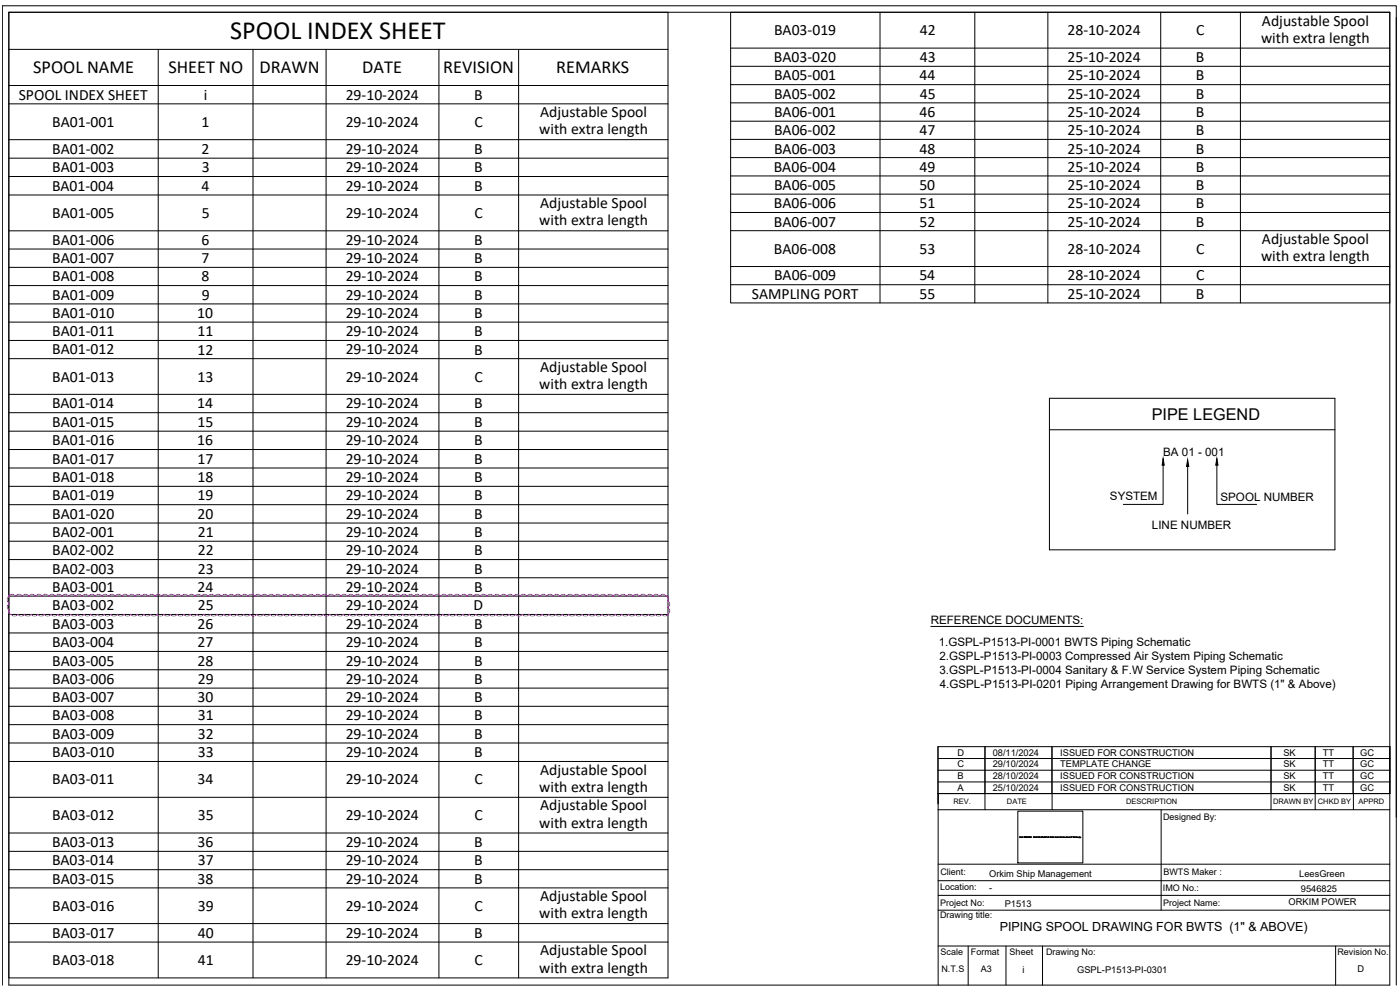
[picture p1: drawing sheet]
<svg xmlns="http://www.w3.org/2000/svg" width="420mm" height="297mm" viewBox="0 0 420 297" stroke-linecap="round" stroke-linejoin="round" font-family="sans-serif">
<defs><g id="words">
<text font-size="7.8" x="69.1" y="11.7">SPOOL INDEX SHEET</text>
<g font-size="5.5">
<text x="10" y="22">SPOOL NAME</text>
<text x="50.6" y="22">SHEET NO</text>
<text x="77.9" y="22">DRAWN</text>
<text x="108.7" y="22">DATE</text>
<text x="133" y="22">REVISION</text>
<text x="166.9" y="22">REMARKS</text>
</g>
<text font-size="4.9" x="345.7" y="126">PIPE LEGEND</text>
<g font-size="4.7">
<text x="232.3" y="10.5">BA03-019</text>
<text x="276" y="10.6">42</text>
<text x="320.4" y="10.5">28-10-2024</text>
<text x="359" y="10.5">C</text>
<text x="378.7" y="7.7">Adjustable Spool</text>
<text x="378.4" y="12.8">with extra length</text>
<text x="232.3" y="18.7">BA03-020</text>
<text x="276" y="18.7">43</text>
<text x="320.4" y="18.7">25-10-2024</text>
<text x="358.9" y="18.7">B</text>
<text x="5.6" y="29.9">SPOOL INDEX SHEET</text>
<text x="61.2" y="29.9">i</text>
<text x="103.7" y="29.9">29-10-2024</text>
<text x="142.3" y="29.9">B</text>
<text x="232.3" y="24.1">BA05-001</text>
<text x="232.3" y="29.6">BA05-002</text>
<text x="276" y="24.1">44</text>
<text x="276" y="29.6">45</text>
<text x="320.4" y="24.1">25-10-2024</text>
<text x="320.4" y="29.6">25-10-2024</text>
<text x="358.9" y="24.1">B</text>
<text x="358.9" y="29.6">B</text>
<text x="162.1" y="35.1">Adjustable Spool</text>
<text x="232.3" y="35.1">BA06-001</text>
<text x="276" y="35.1">46</text>
<text x="320.4" y="35.1">25-10-2024</text>
<text x="358.9" y="35.1">B</text>
<text x="15.7" y="38">BA01-001</text>
<text x="60.4" y="38">1</text>
<text x="103.7" y="38">29-10-2024</text>
<text x="142.4" y="38">C</text>
<text x="161.8" y="40.3">with extra length</text>
<text x="232.3" y="40.6">BA06-002</text>
<text x="276" y="40.6">47</text>
<text x="320.4" y="40.6">25-10-2024</text>
<text x="358.9" y="40.6">B</text>
<text x="15.7" y="46.1">BA01-002</text>
<text x="60.5" y="46.2">2</text>
<text x="103.7" y="46.1">29-10-2024</text>
<text x="142.3" y="46.1">B</text>
<text x="232.3" y="46.1">BA06-003</text>
<text x="276" y="46.1">48</text>
<text x="320.4" y="46.1">25-10-2024</text>
<text x="358.9" y="46.1">B</text>
<text x="15.7" y="51.7">BA01-003</text>
<text x="60.6" y="51.7">3</text>
<text x="103.7" y="51.7">29-10-2024</text>
<text x="142.3" y="51.7">B</text>
<text x="232.2" y="51.5">BA06-004</text>
<text x="276" y="51.5">49</text>
<text x="320.4" y="51.5">25-10-2024</text>
<text x="358.9" y="51.5">B</text>
<text x="15.6" y="57.2">BA01-004</text>
<text x="60.5" y="57.2">4</text>
<text x="103.7" y="57.2">29-10-2024</text>
<text x="142.3" y="57.2">B</text>
<text x="232.3" y="57">BA06-005</text>
<text x="275.9" y="57">50</text>
<text x="320.4" y="57">25-10-2024</text>
<text x="358.9" y="57">B</text>
<text x="15.7" y="65.4">BA01-005</text>
<text x="60.6" y="65.4">5</text>
<text x="103.7" y="65.4">29-10-2024</text>
<text x="142.4" y="65.4">C</text>
<text x="162.1" y="62.4">Adjustable Spool</text>
<text x="232.3" y="62.5">BA06-006</text>
<text x="276" y="62.5">51</text>
<text x="320.4" y="62.5">25-10-2024</text>
<text x="358.9" y="62.5">B</text>
<text x="161.8" y="67.6">with extra length</text>
<text x="232.3" y="68">BA06-007</text>
<text x="276" y="68">52</text>
<text x="320.4" y="68">25-10-2024</text>
<text x="358.9" y="68">B</text>
<text x="15.6" y="73.5">BA01-006</text>
<text x="60.5" y="73.5">6</text>
<text x="103.7" y="73.5">29-10-2024</text>
<text x="142.3" y="73.5">B</text>
<text x="232.3" y="76.1">BA06-008</text>
<text x="276" y="76.1">53</text>
<text x="320.4" y="76.1">28-10-2024</text>
<text x="359" y="76.1">C</text>
<text x="378.7" y="73.2">Adjustable Spool</text>
<text x="15.6" y="79">BA01-007</text>
<text x="60.5" y="79">7</text>
<text x="103.7" y="79">29-10-2024</text>
<text x="142.3" y="79">B</text>
<text x="378.4" y="78.4">with extra length</text>
<text x="15.6" y="84.5">BA01-008</text>
<text x="15.7" y="89.9">BA01-009</text>
<text x="60.5" y="84.5">8</text>
<text x="60.6" y="89.9">9</text>
<text x="103.7" y="84.5">29-10-2024</text>
<text x="103.7" y="89.9">29-10-2024</text>
<text x="142.3" y="84.5">B</text>
<text x="142.3" y="89.9">B</text>
<text x="225.7" y="89.7">SAMPLING PORT</text>
<text x="232.3" y="84.2">BA06-009</text>
<text x="275.9" y="84.2">54</text>
<text x="276" y="89.7">55</text>
<text x="320.4" y="84.2">28-10-2024</text>
<text x="320.4" y="89.7">25-10-2024</text>
<text x="358.9" y="89.7">B</text>
<text x="359" y="84.2">C</text>
<text x="15.6" y="95.4">BA01-010</text>
<text x="59.2" y="95.4">10</text>
<text x="103.7" y="95.4">29-10-2024</text>
<text x="142.3" y="95.4">B</text>
<text x="15.7" y="100.9">BA01-011</text>
<text x="59.3" y="100.9">11</text>
<text x="103.7" y="100.9">29-10-2024</text>
<text x="142.3" y="100.9">B</text>
<text x="15.7" y="106.3">BA01-012</text>
<text x="59.3" y="106.4">12</text>
<text x="103.7" y="106.3">29-10-2024</text>
<text x="142.3" y="106.4">B</text>
<text x="162.1" y="111.5">Adjustable Spool</text>
<text x="15.7" y="114.5">BA01-013</text>
<text x="59.3" y="114.5">13</text>
<text x="103.7" y="114.5">29-10-2024</text>
<text x="142.4" y="114.5">C</text>
<text x="161.8" y="116.8">with extra length</text>
<text x="15.6" y="122.6">BA01-014</text>
<text x="59.2" y="122.6">14</text>
<text x="103.7" y="122.6">29-10-2024</text>
<text x="142.3" y="122.6">B</text>
<text x="15.7" y="128.1">BA01-015</text>
<text x="59.3" y="128.1">15</text>
<text x="103.7" y="128.1">29-10-2024</text>
<text x="142.3" y="128.1">B</text>
<text x="15.6" y="133.6">BA01-016</text>
<text x="59.2" y="133.6">16</text>
<text x="103.7" y="133.6">29-10-2024</text>
<text x="142.3" y="133.6">B</text>
<text x="15.6" y="139.1">BA01-017</text>
<text x="59.3" y="139.1">17</text>
<text x="103.7" y="139.1">29-10-2024</text>
<text x="142.3" y="139.1">B</text>
<text x="15.6" y="144.7">BA01-018</text>
<text x="59.3" y="144.7">18</text>
<text x="103.7" y="144.7">29-10-2024</text>
<text x="142.3" y="144.7">B</text>
<text x="15.6" y="155.7">BA01-020</text>
<text x="15.7" y="150.2">BA01-019</text>
<text x="59.3" y="150.2">19</text>
<text x="59.3" y="155.7">20</text>
<text x="103.7" y="150.2">29-10-2024</text>
<text x="103.7" y="155.7">29-10-2024</text>
<text x="142.3" y="150.2">B</text>
<text x="142.3" y="155.7">B</text>
<text x="15.7" y="161.2">BA02-001</text>
<text x="59.3" y="161.2">21</text>
<text x="103.7" y="161.2">29-10-2024</text>
<text x="142.3" y="161.2">B</text>
<text x="15.7" y="166.6">BA02-002</text>
<text x="59.3" y="166.7">22</text>
<text x="103.7" y="166.6">29-10-2024</text>
<text x="142.3" y="166.6">B</text>
<text x="15.7" y="172.1">BA02-003</text>
<text x="59.3" y="172.1">23</text>
<text x="103.7" y="172.1">29-10-2024</text>
<text x="142.3" y="172.1">B</text>
<text x="15.7" y="177.6">BA03-001</text>
<text x="59.3" y="177.6">24</text>
<text x="103.7" y="177.6">29-10-2024</text>
<text x="142.3" y="177.6">B</text>
<text x="15.7" y="183.1">BA03-002</text>
<text x="59.3" y="183.1">25</text>
<text x="103.7" y="183.1">29-10-2024</text>
<text x="142.1" y="183.1">D</text>
<text x="15.7" y="188.6">BA03-003</text>
<text x="59.3" y="188.6">26</text>
<text x="103.7" y="188.6">29-10-2024</text>
<text x="142.3" y="188.6">B</text>
<text x="15.6" y="194.2">BA03-004</text>
<text x="59.3" y="194.2">27</text>
<text x="103.7" y="194.2">29-10-2024</text>
<text x="142.3" y="194.2">B</text>
<text x="15.7" y="199.7">BA03-005</text>
<text x="59.3" y="199.7">28</text>
<text x="103.7" y="199.7">29-10-2024</text>
<text x="142.3" y="199.7">B</text>
<text x="15.6" y="205.2">BA03-006</text>
<text x="59.3" y="205.2">29</text>
<text x="103.7" y="205.2">29-10-2024</text>
<text x="142.3" y="205.2">B</text>
<text x="15.6" y="210.7">BA03-007</text>
<text x="59.3" y="210.7">30</text>
<text x="103.7" y="210.7">29-10-2024</text>
<text x="142.3" y="210.7">B</text>
<text x="15.6" y="216.2">BA03-008</text>
<text x="15.7" y="221.7">BA03-009</text>
<text x="59.3" y="216.2">31</text>
<text x="59.3" y="221.7">32</text>
<text x="103.7" y="216.2">29-10-2024</text>
<text x="103.7" y="221.7">29-10-2024</text>
<text x="142.3" y="216.2">B</text>
<text x="142.3" y="221.7">B</text>
<text x="15.6" y="227.2">BA03-010</text>
<text x="59.4" y="227.2">33</text>
<text x="103.7" y="227.2">29-10-2024</text>
<text x="142.3" y="227.2">B</text>
<text x="162.1" y="232.5">Adjustable Spool</text>
<text x="15.7" y="235.3">BA03-011</text>
<text x="59.3" y="235.3">34</text>
<text x="103.7" y="235.3">29-10-2024</text>
<text x="142.4" y="235.3">C</text>
<text x="161.8" y="237.6">with extra length</text>
<text x="162.1" y="243.2">Adjustable Spool</text>
<text x="15.7" y="246.1">BA03-012</text>
<text x="59.3" y="246.1">35</text>
<text x="103.7" y="246.1">29-10-2024</text>
<text x="142.4" y="246.1">C</text>
<text x="161.8" y="248.4">with extra length</text>
<text x="15.7" y="254.2">BA03-013</text>
<text x="59.3" y="254.2">36</text>
<text x="103.7" y="254.2">29-10-2024</text>
<text x="142.3" y="254.2">B</text>
<text x="15.6" y="259.7">BA03-014</text>
<text x="59.3" y="259.7">37</text>
<text x="103.7" y="259.7">29-10-2024</text>
<text x="142.3" y="259.7">B</text>
<text x="15.7" y="265.1">BA03-015</text>
<text x="59.3" y="265.1">38</text>
<text x="103.7" y="265.1">29-10-2024</text>
<text x="142.3" y="265.2">B</text>
<text x="15.6" y="273.3">BA03-016</text>
<text x="59.3" y="273.3">39</text>
<text x="103.7" y="273.3">29-10-2024</text>
<text x="142.4" y="273.3">C</text>
<text x="161.8" y="275.5">with extra length</text>
<text x="162.1" y="270.3">Adjustable Spool</text>
<text x="15.6" y="281.4">BA03-017</text>
<text x="59.4" y="281.4">40</text>
<text x="103.7" y="281.4">29-10-2024</text>
<text x="142.3" y="281.4">B</text>
<text x="162.1" y="286.6">Adjustable Spool</text>
<text x="15.6" y="289.5">BA03-018</text>
<text x="59.4" y="289.5">41</text>
<text x="103.7" y="289.5">29-10-2024</text>
<text x="142.4" y="289.5">C</text>
<text x="161.8" y="291.8">with extra length</text>
</g>
<text font-size="3.8" x="300" y="279.4">PIPING SPOOL DRAWING FOR BWTS (1&quot; &amp; ABOVE)</text>
<g font-size="3.5">
<text x="349.1" y="136.8">BA 01 - 001</text>
<text x="333.1" y="150">SYSTEM</text>
<text x="366.3" y="150.3">SPOOL NUMBER</text>
<text x="345.7" y="158.6">LINE NUMBER</text>
<text x="279.3" y="187.2">REFERENCE DOCUMENTS:</text>
<text x="281.7" y="193.7">1.GSPL-P1513-PI-0001 BWTS Piping Schematic</text>
<text x="282" y="197.9">2.GSPL-P1513-PI-0003 Compressed Air System Piping Schematic</text>
<text x="281.9" y="202.1">3.GSPL-P1513-PI-0004 Sanitary &amp; F.W Service System Piping Schematic</text>
<text x="282.1" y="206.3">4.GSPL-P1513-PI-0201 Piping Arrangement Drawing for BWTS (1&quot; &amp; Above)</text>
</g>
<g font-size="2.8">
<text x="287.4" y="226.7">D</text>
<text x="297.9" y="226.7">08/11/2024</text>
<text x="318.2" y="226.7">ISSUED FOR CONSTRUCTION</text>
<text x="385.2" y="226.7">SK</text>
<text x="397" y="226.7">TT</text>
<text x="408.2" y="226.7">GC</text>
<text x="287.4" y="233.8">B</text>
<text x="287.4" y="230.3">C</text>
<text x="297.9" y="233.8">28/10/2024</text>
<text x="297.9" y="230.3">29/10/2024</text>
<text x="318.2" y="233.8">ISSUED FOR CONSTRUCTION</text>
<text x="318.2" y="230.3">TEMPLATE CHANGE</text>
<text x="385.2" y="233.8">SK</text>
<text x="385.2" y="230.3">SK</text>
<text x="397" y="233.8">TT</text>
<text x="397" y="230.3">TT</text>
<text x="408.2" y="233.8">GC</text>
<text x="408.2" y="230.3">GC</text>
<text x="287.4" y="237.2">A</text>
<text x="297.9" y="237.2">25/10/2024</text>
<text x="318.2" y="237.2">ISSUED FOR CONSTRUCTION</text>
<text x="385.2" y="237.2">SK</text>
<text x="397" y="237.2">TT</text>
<text x="408.2" y="237.2">GC</text>
<text x="296.9" y="263.1">Orkim Ship Management</text>
<text x="389.9" y="263.1">LeesGreen</text>
<text x="296.9" y="267.3">-</text>
<text x="390.4" y="267.5">9546825</text>
<text x="301.5" y="272">P1513</text>
<text x="386.7" y="271.7">ORKIM POWER</text>
<text x="306.9" y="291.8">i</text>
<text x="323.3" y="291.8">GSPL-P1513-PI-0301</text>
<text x="407.4" y="291.8">D</text>
</g>
<g font-size="2.7">
<text x="349.1" y="246.1">Designed By:</text>
<text x="282.2" y="262.7">Client:</text>
<text x="349.2" y="262.6">BWTS Maker :</text>
<text x="282.1" y="267.2">Location:</text>
<text x="349" y="267.4">IMO No.:</text>
<text x="282.1" y="275.5">Drawing title:</text>
<text x="282.1" y="271.7">Project No:</text>
<text x="349.1" y="271.7">Project Name:</text>
<text x="282.3" y="286.6">Scale</text>
<text x="291.4" y="286.6">Format</text>
<text x="303" y="286.6">Sheet</text>
<text x="313.9" y="286.6">Drawing No:</text>
<text x="401.4" y="286.6">Revision No.</text>
<text x="282.5" y="291.5">N.T.S</text>
<text x="294.3" y="291.5">A3</text>
</g>
<g font-size="2.3">
<text x="286.2" y="241.1">REV.</text>
<text x="302.2" y="241.1">DATE</text>
<text x="337.9" y="241.1">DESCRIPTION</text>
<text x="382" y="241.1">DRAWN BY</text>
<text x="395.5" y="241.1">CHKD BY</text>
<text x="407.7" y="241.1">APPRD</text>
</g>
</g></defs>
<!-- layer: SymbolsOnDrawingSheet -->
<g fill="none" stroke="#000" stroke-width=".3">
<path d="M2.7 3.7h414.4v291.9h-414.4zM419 5.2v240M281.5 224h135.7v14.1h-135.7zM281.5 234.6h135.7M281.5 231.1h135.7M281.5 227.6h135.7M295.6 224v19M315.7 224l.1 19M381.5 224v19M394.7 224v19M406.1 224v14.1M406.2 238.1v4.9"/>
<path d="M417.1 238.1h-135.6v57.5M281.5 243h135.6M281.5 259.3h135.6M348.5 243v30.1M281.5 268.6h135.6M281.5 264.2h135.6M281.5 273.1h135.6M.7 295.6v-293.9h418.3v293.9M281.5 283.8h135.6M290.6 283.8v11.8M301.9 283.8v11.8M312.9 283.8v11.8"/>
<path d="M400.8 283.8v11.8"/>
</g>
<!-- layer: I_PartNumbers -->
<path d="M157 169.2v6.1" fill="none" stroke="#fff" stroke-width=".3"/>
<path d="M163.2 169.2l-6.2 6.1h6.2zM157 169.2h6.2l-6.2 6.1z" fill="#fff" stroke="#fff" stroke-width=".3"/>
<!-- layer: Text -->
<g fill="none" stroke="#000" stroke-width=".3">
<path d="M2.7 3.7h197.8v289.7h-197.8zM2.7 14.8h197.8M47.5 14.8v278.6M75.9 14.8v278.6M97.9 14.8v278.6M131.7 14.8v278.6M155.6 14.8v278.6M219.3 3.7h197.8v87.2h-197.8zM219.3 14.4h197.8M219.3 19.9h197.8M264.1 3.7v87.2M292.6 3.7v87.2"/>
<path d="M314.5 3.7v87.2M348.3 3.7v87.2M372.3 3.7v87.2M2.7 25.7h197.8M2.7 31.2h197.8M219.3 25.4h197.8M219.3 30.9h197.8M219.3 36.4h197.8M2.7 41.9h197.8M2.7 47.5h197.8M2.7 53h197.8M2.7 58.5h197.8"/>
<path d="M219.3 41.8h197.8M219.3 47.3h197.8M219.3 52.8h197.8M219.3 58.3h197.8M2.7 69.3h197.8M2.7 74.7h197.8M219.3 69.2h197.8M219.3 63.8h197.8M219.3 80h197.8M2.7 80.2h197.8M2.7 85.7h197.8M2.7 91.2h197.8"/>
<path d="M2.7 96.6h197.8M219.3 85.4h197.8M2.7 102.2h197.8M2.7 107.6h197.8M2.7 118.3h197.8M2.7 123.8h197.8M2.7 129.4h197.8M2.7 134.9h197.8M2.7 140.4h197.8M2.7 145.9h197.8M2.7 151.4h197.8M2.7 156.9h197.8"/>
<path d="M2.7 162.4h197.8M2.7 167.9h197.8M2.7 173.4h197.8M2.7 178.9h197.8M2.7 184.4h197.8M2.7 189.9h197.8M2.7 195.5h197.8M279.3 188h45.8M2.7 201h197.8M2.7 206.5h197.8M2.7 211.9h197.8M2.7 217.4h197.8"/>
<path d="M2.7 222.9h197.8M2.7 228.5h197.8M2.7 239.2h197.8M2.7 249.9h197.8M2.7 255.4h197.8M2.7 260.9h197.8M2.7 266.4h197.8M2.7 277.1h197.8M2.7 282.7h197.8"/>
</g>
<!-- layer: 0 -->
<g fill="none" stroke="#000" stroke-width=".3">
<path d="M314.9 119.5h85.7v45.5h-85.7zM314.9 128.9h85.7M349.1 139.6v11.7h-12M356.4 140v14.2M365.2 139.6v11.7h11.9M305.5 243.4h19.5v15.5h-19.5zM306 251l.1 .3zM306.3 251.1v.1M306.4 251l.1 .3M306.6 251.1l.1 .2zM306.8 251.1v.2M307.4 251v.3"/>
<path d="M307.6 251l-.1 .3M307.9 251l-.2 .3M308 251l.1 .3zM308.2 251l.1 .3 .2-.3M308.6 251.3l.1-.3 .1 .3M308.6 251.2h.2M308.8 251l.2 .1-.2 .2M308.9 251v.3M309.1 251l.2 .3zM309.4 251.2l.1-.1-.1-.1v.3M309.4 251.2l.1 .1M310.1 251.2h.1"/>
<path d="M310.3 251h-.2v.3M310.4 251v.3M310.6 251l.2 .3M310.8 251.2h.1M311 251h-.2l.2 .3M311.3 251.1l-.2 .1M311.3 251l.2 .3M311.6 251.1l.1 .2zM311.8 251.1l.2 .2M312.4 251.2l.1-.1-.1-.1v.3M312.6 251.3v-.3l.2 .3M312.9 251l.1 .3z"/>
<path d="M313.3 251l-.2 .2M313.4 251.2h.1M313.5 251h-.1l.1 .3M313.8 251.1h-.1l.1 .1M313.9 251h.2M314 251v.3M314.2 251l.2 .3M314.6 251l-.2 .2M314.7 251.1l.1 .1M314.8 251.2h-.1M315.2 251h.2v.3h-.2zM315.5 251.1v.2"/>
<path d="M315.7 251.2h-.2M315.8 251v.3M315.8 251.2l.1 .1M315.9 251.1l-.1 .1M316 251v.3M316.1 251.2l.2 .1M316.1 251.1v.2M316.6 251.2l.2-.1-.2-.1v.3M316.9 251.2h.2zM317.1 251.1l.1 .2 .1-.2M317.4 251.2l.1 .1M317.7 251.1v.2"/>
<path d="M317.8 251.2h-.1M317.9 251l.2 .3M318.2 251.1v.2zM318.4 251.1h.1l-.1 .1M319 251v.3M319.1 251.2l.2 .1M319.1 251.1v.2M319.3 251.2l.2 .1M319.3 251.1v.2M319.6 251.1l.1 .2zM320.1 251l.2 .1v.2zM320.4 251.2h.2z"/>
<path d="M320.8 251.1l-.1 .1 .1 .1M321.1 251.1l-.2 .2M321.2 251l.1 .3M321.4 251l.1 .3M321.6 251l-.1 .2M321.7 251.2h.1M321.8 251l-.1 .3M322.2 251.3v-.3l.2 .3M322.5 251.2h.1zM322.6 251.2l.1 .1M322.7 251.1v.2M322.9 251.2h-.2"/>
<path d="M323 251v.3M323.1 251.2l.1 .1M323.1 251.1v.2M323.3 251.2l.2 .1M323.6 251.2v.1M323.8 251.1l-.1 .2M323.8 251v.1M323.9 251.2h.2l-.2 .1M323.9 251.1v.3M324.3 251.3l-.1-.2 .1 .2h-.1"/>
</g>
<path d="M349.1 137.6l.3 2h-.6zM356.4 138l.4 2h-.7zM365.2 137.6l.3 2h-.6z" fill="#000" stroke="#000" stroke-width=".3"/>
<!-- layer: FramesFromTables -->
<path d="M417.1 224v14.1" fill="none" stroke="#000" stroke-width=".3"/>
<!-- layer: revB -->
<g fill="none" stroke="#f0f" stroke-width=".3">
<path d="M2.7 178.8a1.21 1.21 0 0 1 2 0M2.7 178.8a1.38 1.38 0 0 0 0 2.3 1.21 1.21 0 0 0 0 1.9M4.7 178.8a1.21 1.21 0 0 1 2 0 1.22 1.22 0 0 1 2 0M8.7 178.8a1.21 1.21 0 0 1 1.9 0 1.22 1.22 0 0 1 2 0M12.7 178.8a1.21 1.21 0 0 1 1.9 0 1.22 1.22 0 0 1 2 0M16.6 178.8a1.21 1.21 0 0 1 2 0 1.22 1.22 0 0 1 2 0 1.26 1.26 0 0 1 2 0 1.22 1.22 0 0 1 2 0 1.22 1.22 0 0 1 2 0 1.22 1.22 0 0 1 2 0 1.22 1.22 0 0 1 2 0 1.22 1.22 0 0 1 2 0 1.22 1.22 0 0 1 2 0 1.22 1.22 0 0 1 2 0 1.22 1.22 0 0 1 1.9 0 1.22 1.22 0 0 1 2 0 1.22 1.22 0 0 1 2 0 1.22 1.22 0 0 1 2 0 1.22 1.22 0 0 1 2 0 1.22 1.22 0 0 1 2 0M48.5 178.8a1.21 1.21 0 0 1 2 0 1.22 1.22 0 0 1 2 0M52.5 178.8a1.21 1.21 0 0 1 2 0M54.5 178.8a1.21 1.21 0 0 1 2 0 1.22 1.22 0 0 1 2 0M58.5 178.8a1.21 1.21 0 0 1 2 0 1.22 1.22 0 0 1 2 0 1.22 1.22 0 0 1 2 0 1.22 1.22 0 0 1 1.9 0 1.22 1.22 0 0 1 2 0 1.22 1.22 0 0 1 2 0 1.22 1.22 0 0 1 2 0 1.22 1.22 0 0 1 2 0 1.22 1.22 0 0 1 2 0 1.22 1.22 0 0 1 2 0 1.22 1.22 0 0 1 2 0 1.22 1.22 0 0 1 2 0 1.22 1.22 0 0 1 1.9 0M84.4 178.8a1.21 1.21 0 0 1 2 0 1.22 1.22 0 0 1 2 0 1.22 1.22 0 0 1 2 0M90.4 178.8a1.21 1.21 0 0 1 2 0 1.22 1.22 0 0 1 1.9 0"/>
<path d="M94.4 178.8a1.21 1.21 0 0 1 1.9 0 1.22 1.22 0 0 1 2 0M98.3 178.8a1.21 1.21 0 0 1 2 0 1.22 1.22 0 0 1 2 0M102.3 178.8a1.21 1.21 0 0 1 2 0 1.22 1.22 0 0 1 2 0 1.22 1.22 0 0 1 2 0 1.22 1.22 0 0 1 2 0 1.22 1.22 0 0 1 1.9 0 1.22 1.22 0 0 1 2 0 1.22 1.22 0 0 1 2 0M116.3 178.8a1.21 1.21 0 0 1 2 0 1.22 1.22 0 0 1 1.9 0 1.22 1.22 0 0 1 2 0 1.22 1.22 0 0 1 2 0 1.22 1.22 0 0 1 2 0 1.22 1.22 0 0 1 2 0 1.22 1.22 0 0 1 2 0 1.22 1.22 0 0 1 2 0 1.22 1.22 0 0 1 2 0M134.2 178.8a1.21 1.21 0 0 1 2 0 1.22 1.22 0 0 1 2 0M138.2 178.8a1.21 1.21 0 0 1 1.9 0 1.22 1.22 0 0 1 2 0M142.1 178.8a1.21 1.21 0 0 1 2 0 1.22 1.22 0 0 1 2 0M146.1 178.8a1.21 1.21 0 0 1 2 0 1.22 1.22 0 0 1 2 0M150.1 178.8a1.21 1.21 0 0 1 2 0 1.22 1.22 0 0 1 2 0 1.22 1.22 0 0 1 2 0 1.22 1.22 0 0 1 2 0 1.22 1.22 0 0 1 2 0 1.22 1.22 0 0 1 2 0 1.22 1.22 0 0 1 2 0 1.22 1.22 0 0 1 2 0 1.22 1.22 0 0 1 1.9 0 1.22 1.22 0 0 1 2 0 1.22 1.22 0 0 1 2 0 1.22 1.22 0 0 1 2 0 1.22 1.22 0 0 1 2 0 1.22 1.22 0 0 1 2 0 1.22 1.22 0 0 1 2 0 1.22 1.22 0 0 1 2 0M182 178.8a1.21 1.21 0 0 1 2 0M184 178.8a1.21 1.21 0 0 1 2 0 1.22 1.22 0 0 1 2 0M188 178.8a1.21 1.21 0 0 1 2 0 1.22 1.22 0 0 1 2 0 1.22 1.22 0 0 1 2 0 1.22 1.22 0 0 1 1.9 0 1.22 1.22 0 0 1 2 0 1.22 1.22 0 0 1 2 0l.5 .3 .2 .6a.63 .63 0 0 0 .2 1l.1 .8-.4 .7a1.22 1.22 0 0 1 0 2"/>
<path d="M2.7 183l-.1 .3a1.92 1.92 0 0 0 1.8 1.6l1-.5M5.4 184.4a1.22 1.22 0 0 0 2 0 1.21 1.21 0 0 0 1.9 0M9.3 184.4a1.22 1.22 0 0 0 2 0 1.21 1.21 0 0 0 2 0M13.3 184.4a1.22 1.22 0 0 0 2 0 1.21 1.21 0 0 0 2 0M17.3 184.4a1.22 1.22 0 0 0 2 0 1.22 1.22 0 0 0 2 0 1.22 1.22 0 0 0 2 0 1.22 1.22 0 0 0 2 0 1.22 1.22 0 0 0 2 0 1.26 1.26 0 0 0 2 0 1.22 1.22 0 0 0 2 0 1.22 1.22 0 0 0 2 0 1.22 1.22 0 0 0 2 0 1.22 1.22 0 0 0 1.9 0 1.22 1.22 0 0 0 2 0 1.22 1.22 0 0 0 2 0 1.22 1.22 0 0 0 2 0 1.22 1.22 0 0 0 2 0 1.22 1.22 0 0 0 2 0 1.21 1.21 0 0 0 2 0M49.2 184.4a1.22 1.22 0 0 0 2 0 1.21 1.21 0 0 0 1.9 0M53.2 184.4a1.22 1.22 0 0 0 2 0 1.21 1.21 0 0 0 1.9 0M57.1 184.4a1.22 1.22 0 0 0 2 0 1.21 1.21 0 0 0 2 0M61.2 184.4a1.22 1.22 0 0 0 2 0 1.22 1.22 0 0 0 1.9 0 1.22 1.22 0 0 0 2 0 1.22 1.22 0 0 0 2 0 1.22 1.22 0 0 0 2 0 1.22 1.22 0 0 0 2 0 1.22 1.22 0 0 0 2 0 1.22 1.22 0 0 0 2 0 1.22 1.22 0 0 0 2 0 1.22 1.22 0 0 0 2 0 1.22 1.22 0 0 0 2 0 1.22 1.22 0 0 0 1.9 0 1.22 1.22 0 0 0 2 0 1.22 1.22 0 0 0 2 0 1.22 1.22 0 0 0 2 0 1.21 1.21 0 0 0 2 0M93 184.4a1.21 1.21 0 0 0 2 0M95 184.4a1.22 1.22 0 0 0 2 0 1.21 1.21 0 0 0 2 0M99 184.4a1.22 1.22 0 0 0 2 0 1.22 1.22 0 0 0 2 0 1.22 1.22 0 0 0 2 0 1.22 1.22 0 0 0 2 0 1.22 1.22 0 0 0 2 0 1.22 1.22 0 0 0 1.9 0 1.22 1.22 0 0 0 2 0 1.22 1.22 0 0 0 2 0 1.22 1.22 0 0 0 2 0 1.22 1.22 0 0 0 2 0 1.22 1.22 0 0 0 2 0 1.22 1.22 0 0 0 2 0 1.21 1.21 0 0 0 2 0"/>
<path d="M124.9 184.4a1.22 1.22 0 0 0 2 0 1.22 1.22 0 0 0 2 0 1.21 1.21 0 0 0 2 0M130.9 184.4a1.22 1.22 0 0 0 2 0 1.21 1.21 0 0 0 2 0M134.9 184.4a1.22 1.22 0 0 0 2 0 1.21 1.21 0 0 0 1.9 0M138.8 184.4a1.22 1.22 0 0 0 2 0 1.21 1.21 0 0 0 2 0M142.8 184.4a1.22 1.22 0 0 0 2 0 1.21 1.21 0 0 0 2 0M146.8 184.4a1.22 1.22 0 0 0 2 0 1.22 1.22 0 0 0 2 0 1.22 1.22 0 0 0 2 0 1.22 1.22 0 0 0 2 0 1.21 1.21 0 0 0 1.9 0M156.8 184.4a1.22 1.22 0 0 0 2 0 1.22 1.22 0 0 0 2 0 1.22 1.22 0 0 0 2 0 1.22 1.22 0 0 0 2 0 1.22 1.22 0 0 0 1.9 0 1.22 1.22 0 0 0 2 0 1.22 1.22 0 0 0 2 0 1.22 1.22 0 0 0 2 0 1.22 1.22 0 0 0 2 0 1.22 1.22 0 0 0 2 0 1.21 1.21 0 0 0 2 0M178.7 184.4a1.22 1.22 0 0 0 2 0 1.21 1.21 0 0 0 1.9 0M182.7 184.4a1.22 1.22 0 0 0 2 0 1.21 1.21 0 0 0 1.9 0M186.6 184.4a1.21 1.21 0 0 0 2 0M188.7 184.4a1.22 1.22 0 0 0 2 0 1.22 1.22 0 0 0 2 0 1.22 1.22 0 0 0 1.9 0 1.22 1.22 0 0 0 2 0 1.21 1.21 0 0 0 2 0M200.5 184.3a1.16 1.16 0 0 1-1.9 .1"/>
</g>
<use href="#words"/>
</svg>
